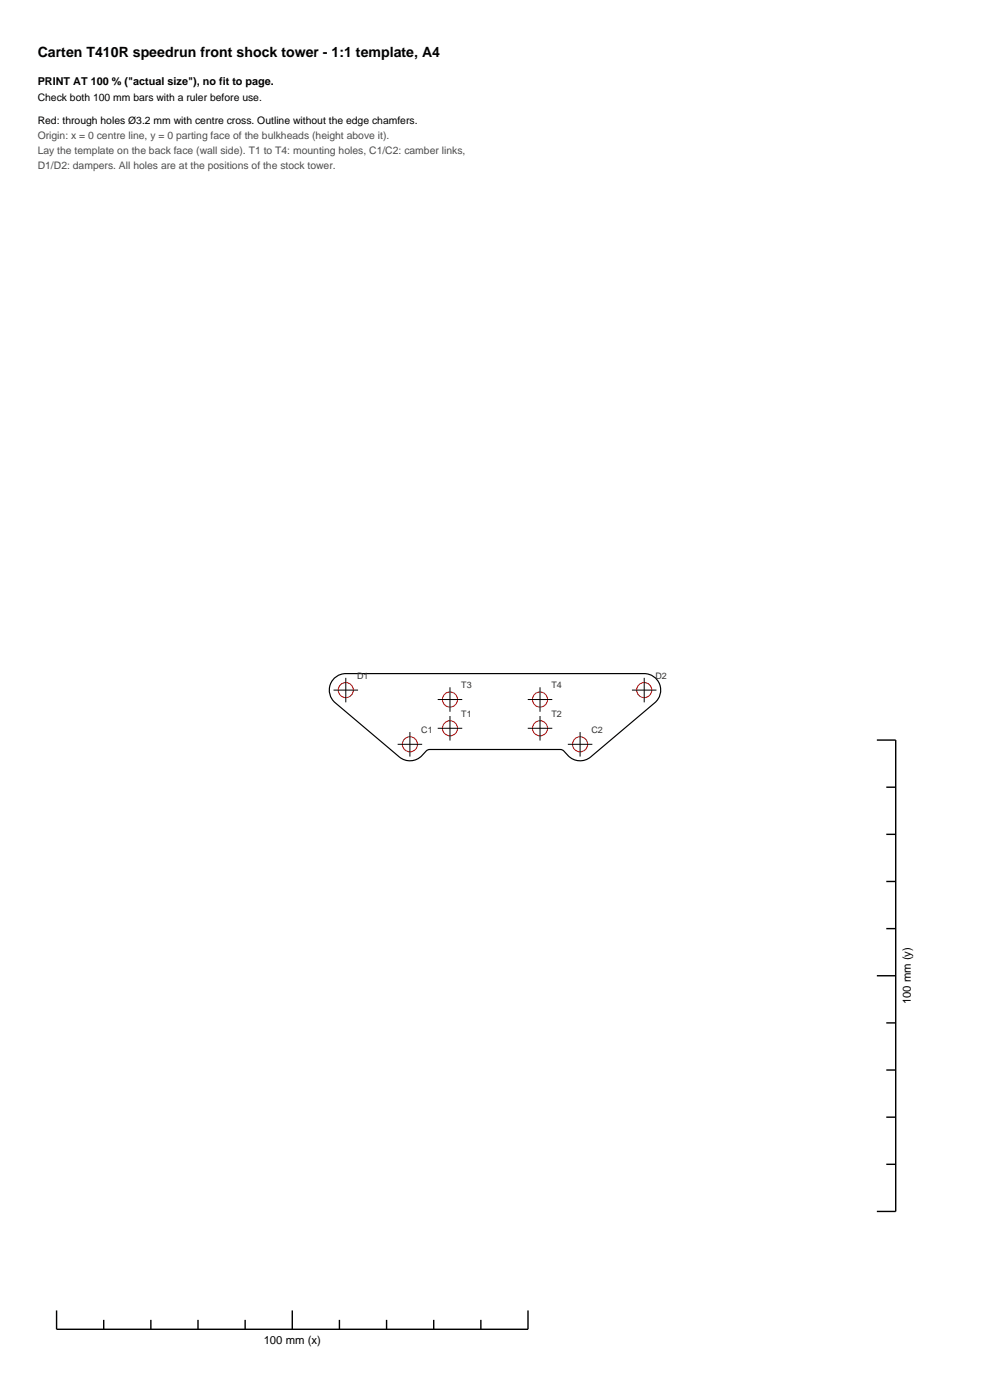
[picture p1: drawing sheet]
<svg xmlns="http://www.w3.org/2000/svg" width="210mm" height="297mm" viewBox="0 0 210 297" stroke-linecap="round" stroke-linejoin="round" font-family="sans-serif">
<defs><g id="words">
<text font-size="3" x="8" y="12">Carten T410R speedrun front shock tower - 1:1 template, A4</text>
<g font-size="2.4">
<text x="193.2" y="213.1" transform="rotate(-90 193.2 213.1)">100 mm (y)</text>
<text x="55.9" y="285.2">100 mm (x)</text>
</g>
<text font-size="2.3" x="8" y="18.1">PRINT AT 100 % (&quot;actual size&quot;), no fit to page.</text>
<g font-size="2.2">
<text x="8" y="21.4">Check both 100 mm bars with a ruler before use.</text>
<text x="8" y="26.4">Red: through holes Ø3.2 mm with centre cross. Outline without the edge chamfers.</text>
</g>
<g font-size="2.2" fill="#4d4d4d">
<text x="8" y="29.5">Origin: x = 0 centre line, y = 0 parting face of the bulkheads (height above it).</text>
<text x="8" y="32.7">Lay the template on the back face (wall side). T1 to T4: mounting holes, C1/C2: camber links,</text>
<text x="8" y="35.9">D1/D2: dampers. All holes are at the positions of the stock tower.</text>
</g>
<g font-size="1.9" fill="#333">
<text x="75.8" y="144">D1</text>
<text x="139.1" y="144">D2</text>
<text x="97.9" y="146">T3</text>
<text x="117" y="146">T4</text>
<text x="89.4" y="155.5">C1</text>
<text x="97.9" y="152.1">T1</text>
<text x="117" y="152.1">T2</text>
<text x="125.5" y="155.5">C2</text>
</g>
</g></defs>
<g fill="none" stroke="#000" stroke-width=".3">
<path d="M186 157h4v100h-4M188 177h2M188 167h2M188 197h2M188 187h2M186 207h4M188 217h2M188 237h2M188 227h2M188 247h2M12 278v4h100v-4M62 278v4"/>
<path d="M22 280v2M32 280v2M42 280v2M52 280v2M72 280v2M82 280v2M92 280v2M102 280v2"/>
</g>
<path d="M70.7 144.1a3.5 3.5 0 0 1 2.7-1.2h63.3a3.5 3.5 0 0 1 3.2 2.3 3.5 3.5 0 0 1-1 3.9l-13.6 11.5a3.5 3.5 0 0 1-4.8-.3l-1.1-1.2-.5-.1h-27.8l-.7 .3a4 4 0 0 1-4.5 1.9l-1.2-.6-13.6-11.5a3.5 3.5 0 0 1-.4-5z" fill="none" stroke="#000" stroke-width=".25"/>
<g fill="none" stroke="#d90000" stroke-width=".21">
<circle cx="73.3" cy="146.4" r="1.6"/>
<circle cx="86.9" cy="157.9" r="1.6"/>
<circle cx="95.4" cy="148.4" r="1.6"/>
<circle cx="95.4" cy="154.5" r="1.6"/>
<circle cx="114.5" cy="148.4" r="1.6"/>
<circle cx="114.5" cy="154.5" r="1.6"/>
<circle cx="123" cy="157.9" r="1.6"/>
<circle cx="136.6" cy="146.4" r="1.6"/>
</g>
<g fill="none" stroke="#000" stroke-width=".21">
<path d="M70.8 146.4h5.2M73.4 143.8v5.2M84.4 157.9h5.2M87 155.3v5.2M92.9 154.5h5.2M92.9 148.4h5.2M95.5 145.8v5.2M95.5 151.9v5.2M112 154.5h5.2M112 148.4h5.2M114.6 145.8v5.2M114.6 151.9v5.2"/>
<path d="M120.5 157.9h5.2M123.1 155.3v5.2M134.1 146.4h5.2M136.7 143.8v5.2"/>
</g>
<use href="#words"/>
</svg>
